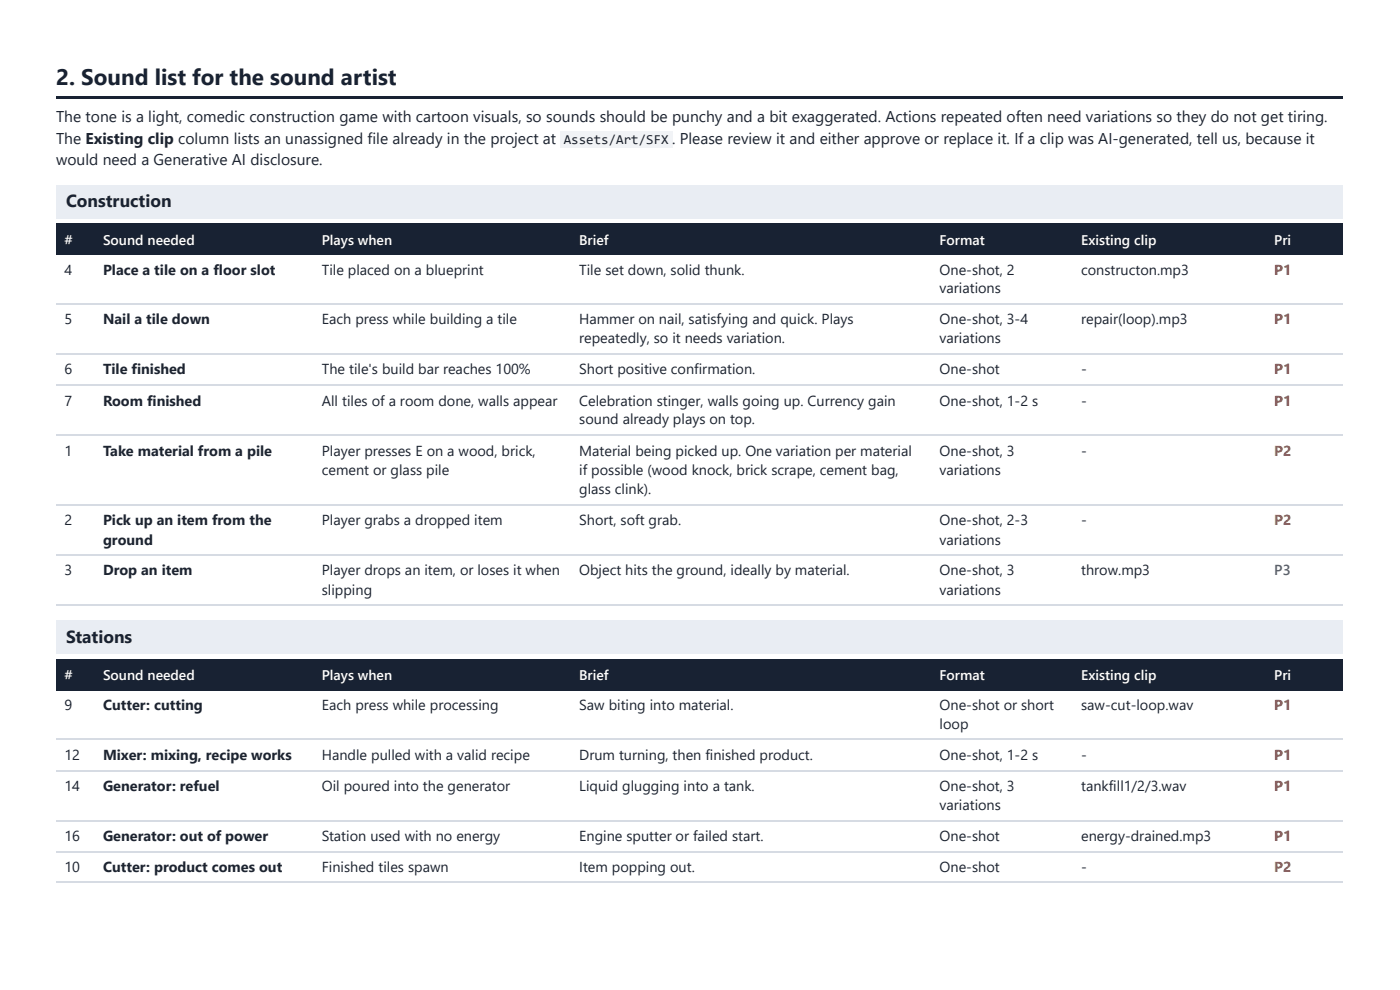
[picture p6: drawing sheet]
<svg xmlns="http://www.w3.org/2000/svg" width="297mm" height="210mm" viewBox="0 0 297 210" stroke-linecap="round" stroke-linejoin="round" font-family="sans-serif">
<defs><g id="words">
<text font-size="4.8" fill="#182233" x="11.9" y="18">2. Sound list for the sound artist</text>
<g font-size="3.7" fill="#182233">
<text x="14" y="43.9">Construction</text>
<text x="14" y="136.3">Stations</text>
</g>
<g font-size="3.3" fill="#1d2430">
<text x="11.9" y="25.9">The tone is a light, comedic construction game with cartoon visuals, so sounds should be punchy and a bit exaggerated. Actions repeated often need variations so they do not get tiring.</text>
<text x="11.9" y="30.4">The Existing clip column lists an unassigned file already in the project at</text>
<text x="11.9" y="34.9">would need a Generative AI disclosure.</text>
<text x="142.6" y="30.4">.</text>
<text x="144.2" y="30.4">Please review it and either approve or replace it. If a clip was AI-generated, tell us, because it</text>
</g>
<g font-size="3.1" fill="#1d2430">
<text x="13.7" y="58.2">4</text>
<text x="21.9" y="58.2">Place a tile on a floor slot</text>
<text x="68.3" y="58.2">Tile placed on a blueprint</text>
<text x="122.9" y="58.2">Tile set down, solid thunk.</text>
<text x="199.3" y="58.2">One-shot, 2</text>
<text x="229.4" y="58.2">constructon.mp3</text>
<text x="199.3" y="62.2">variations</text>
<text x="13.7" y="68.8">5</text>
<text x="21.9" y="68.8">Nail a tile down</text>
<text x="68.3" y="68.8">Each press while building a tile</text>
<text x="122.9" y="68.8">Hammer on nail, satisfying and quick. Plays</text>
<text x="199.3" y="68.8">One-shot, 3-4</text>
<text x="229.4" y="68.8">repair(loop).mp3</text>
<text x="122.9" y="72.8">repeatedly, so it needs variation.</text>
<text x="199.3" y="72.8">variations</text>
<text x="13.7" y="79.4">6</text>
<text x="21.9" y="79.4">Tile finished</text>
<text x="68.3" y="79.4">The tile's build bar reaches 100%</text>
<text x="122.9" y="79.4">Short positive confirmation.</text>
<text x="199.3" y="79.4">One-shot</text>
<text x="229.4" y="79.4">-</text>
<text x="13.7" y="86">7</text>
<text x="21.9" y="86">Room finished</text>
<text x="68.3" y="86">All tiles of a room done, walls appear</text>
<text x="122.9" y="86">Celebration stinger, walls going up. Currency gain</text>
<text x="122.9" y="90">sound already plays on top.</text>
<text x="199.3" y="86">One-shot, 1-2 s</text>
<text x="229.4" y="86">-</text>
<text x="13.7" y="96.6">1</text>
<text x="21.9" y="96.6">Take material from a pile</text>
<text x="68.3" y="96.6">Player presses E on a wood, brick,</text>
<text x="68.3" y="100.8">cement or glass pile</text>
<text x="122.9" y="96.6">Material being picked up. One variation per material</text>
<text x="122.9" y="100.8">if possible (wood knock, brick scrape, cement bag,</text>
<text x="199.3" y="96.6">One-shot, 3</text>
<text x="199.3" y="100.8">variations</text>
<text x="229.4" y="96.6">-</text>
<text x="122.9" y="104.8">glass clink).</text>
<text x="13.7" y="111.4">2</text>
<text x="21.9" y="111.4">Pick up an item from the</text>
<text x="68.3" y="111.4">Player grabs a dropped item</text>
<text x="122.9" y="111.4">Short, soft grab.</text>
<text x="199.3" y="111.4">One-shot, 2-3</text>
<text x="229.4" y="111.4">-</text>
<text x="21.9" y="115.6">ground</text>
<text x="199.3" y="115.6">variations</text>
<text x="13.7" y="122">3</text>
<text x="21.9" y="122">Drop an item</text>
<text x="68.3" y="122">Player drops an item, or loses it when</text>
<text x="122.9" y="122">Object hits the ground, ideally by material.</text>
<text x="199.3" y="122">One-shot, 3</text>
<text x="229.4" y="122">throw.mp3</text>
<text x="68.3" y="126.2">slipping</text>
<text x="199.3" y="126.2">variations</text>
<text x="13.7" y="150.5">9</text>
<text x="21.9" y="150.5">Cutter: cutting</text>
<text x="68.3" y="150.5">Each press while processing</text>
<text x="122.9" y="150.5">Saw biting into material.</text>
<text x="199.3" y="150.5">One-shot or short</text>
<text x="199.3" y="154.5">loop</text>
<text x="229.4" y="150.5">saw-cut-loop.wav</text>
<text x="13.7" y="161.1">12</text>
<text x="21.9" y="161.1">Mixer: mixing, recipe works</text>
<text x="68.3" y="161.1">Handle pulled with a valid recipe</text>
<text x="122.9" y="161.1">Drum turning, then finished product.</text>
<text x="199.3" y="161.1">One-shot, 1-2 s</text>
<text x="229.4" y="161.1">-</text>
<text x="13.7" y="167.7">14</text>
<text x="21.9" y="167.7">Generator: refuel</text>
<text x="68.3" y="167.7">Oil poured into the generator</text>
<text x="122.9" y="167.7">Liquid glugging into a tank.</text>
<text x="199.3" y="167.7">One-shot, 3</text>
<text x="229.4" y="167.7">tankfill1/2/3.wav</text>
<text x="199.3" y="171.7">variations</text>
<text x="13.7" y="178.3">16</text>
<text x="21.9" y="178.3">Generator: out of power</text>
<text x="68.3" y="178.3">Station used with no energy</text>
<text x="122.9" y="178.3">Engine sputter or failed start.</text>
<text x="199.3" y="178.3">One-shot</text>
<text x="229.4" y="178.3">energy-drained.mp3</text>
<text x="13.7" y="184.9">10</text>
<text x="21.9" y="184.9">Cutter: product comes out</text>
<text x="68.3" y="184.9">Finished tiles spawn</text>
<text x="122.9" y="184.9">Item popping out.</text>
<text x="199.3" y="184.9">One-shot</text>
<text x="229.4" y="184.9">-</text>
</g>
<g font-size="3.1" fill="#c0392b">
<text x="270.3" y="58.2">P1</text>
<text x="270.3" y="68.8">P1</text>
<text x="270.3" y="79.4">P1</text>
<text x="270.3" y="86">P1</text>
<text x="270.3" y="150.5">P1</text>
<text x="270.3" y="161.1">P1</text>
<text x="270.3" y="167.7">P1</text>
<text x="270.3" y="178.3">P1</text>
</g>
<g font-size="3.1" fill="#c77700">
<text x="270.3" y="96.6">P2</text>
<text x="270.3" y="111.4">P2</text>
<text x="270.3" y="184.9">P2</text>
</g>
<text font-size="3.1" fill="#566072" x="270.3" y="122">P3</text>
<g font-size="3" fill="#fff">
<text x="13.7" y="51.9">#</text>
<text x="21.9" y="51.9">Sound needed</text>
<text x="68.3" y="51.9">Plays when</text>
<text x="122.9" y="51.9">Brief</text>
<text x="199.3" y="51.9">Format</text>
<text x="229.4" y="51.9">Existing clip</text>
<text x="270.3" y="51.9">Pri</text>
<text x="13.7" y="144.2">#</text>
<text x="21.9" y="144.2">Sound needed</text>
<text x="68.3" y="144.2">Plays when</text>
<text x="122.9" y="144.2">Brief</text>
<text x="199.3" y="144.2">Format</text>
<text x="229.4" y="144.2">Existing clip</text>
<text x="270.3" y="144.2">Pri</text>
</g>
<text font-size="2.9" fill="#1d2430" x="119.6" y="30.4">Assets/Art/SFX</text>
</g></defs>
<path d="M11.9 20.4h273.1v.5h-273.1z" fill="#182233"/>
<path d="M11.9 39.2h273.1v7.1h-273.1z" fill="#e9edf3"/>
<g fill="#182233">
<path d="M11.9 47.4h8.2v6.6h-8.2z"/>
<path d="M20.1 47.4h46.3v6.6h-46.3z"/>
<path d="M66.4 47.4h54.8v6.6h-54.8z"/>
<path d="M121.2 47.4h76.4v6.6h-76.4z"/>
<path d="M197.6 47.4h29.9v6.6h-29.9z"/>
<path d="M227.5 47.4h41.1v6.6h-41.1z"/>
<path d="M268.6 47.4h16.4v6.6h-16.4z"/>
</g>
<path d="M11.9 64.4h273.1M11.9 75h273.1M11.9 81.6h273.1M11.9 92.2h273.1M11.9 107h273.1M11.9 117.6h273.1M11.9 128.2h273.1" fill="none" stroke="#d6dbe3" stroke-width=".26"/>
<path d="M11.9 131.5h273.1v7.1h-273.1z" fill="#e9edf3"/>
<g fill="#182233">
<path d="M11.9 139.7h8.2v6.6h-8.2z"/>
<path d="M20.1 139.7h46.3v6.6h-46.3z"/>
<path d="M66.4 139.7h54.8v6.6h-54.8z"/>
<path d="M121.2 139.7h76.4v6.6h-76.4z"/>
<path d="M197.6 139.7h29.9v6.6h-29.9z"/>
<path d="M227.5 139.7h41.1v6.6h-41.1z"/>
<path d="M268.6 139.7h16.4v6.6h-16.4z"/>
</g>
<path d="M11.9 156.8h273.1M11.9 163.4h273.1M11.9 174h273.1M11.9 180.6h273.1M11.9 186.9h273.1" fill="none" stroke="#d6dbe3" stroke-width=".26"/>
<path d="M118.8 27.8h23.8v3.4h-23.8z" fill="#f1f3f6"/>
<use href="#words"/>
</svg>
